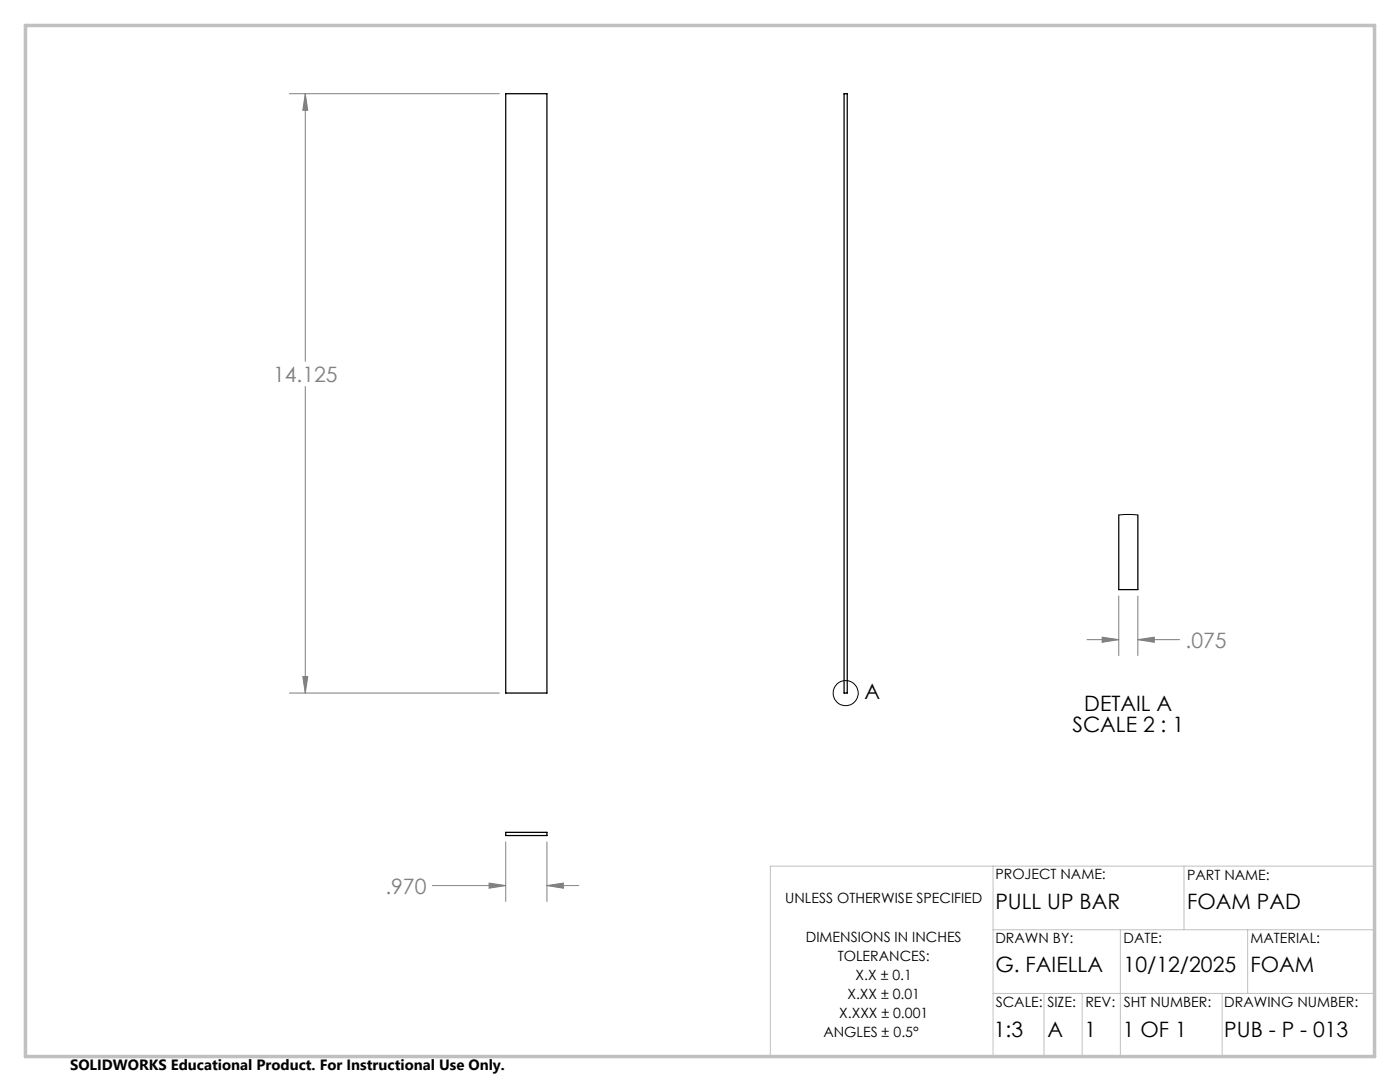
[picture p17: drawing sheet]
<svg xmlns="http://www.w3.org/2000/svg" width="279mm" height="216mm" viewBox="0 0 279 216" stroke-linecap="round" stroke-linejoin="round" font-family="sans-serif">
<defs><g id="words">
<g font-size="4.2" fill="#808080">
<text x="54.5" y="76.2">14.125</text>
<text x="236.6" y="129.2">.075</text>
<text x="76.9" y="178.3">.970</text>
</g>
<g font-size="4.2">
<text x="172.5" y="139.5">A</text>
<text x="216.4" y="141.9">DETAIL A</text>
<text x="214" y="146.1">SCALE 2 : 1</text>
<text x="198.7" y="181.5">PULL UP BAR</text>
<text x="236.9" y="181.5">FOAM PAD</text>
<text x="198.7" y="194">G. FAIELLA</text>
<text x="224.2" y="194">10/12/2025</text>
<text x="249.6" y="194">FOAM</text>
<text x="198.3" y="207">1:3</text>
<text x="209.1" y="207">A</text>
<text x="216.4" y="207">1</text>
<text x="224.1" y="207">1 OF 1</text>
<text x="244.3" y="207">PUB - P - 013</text>
</g>
<text font-size="3" x="14" y="213.5">SOLIDWORKS Educational Product. For Instructional Use Only.</text>
<g font-size="2.8">
<text x="198.7" y="175.4">PROJECT NAME:</text>
<text x="236.9" y="175.6">PART NAME:</text>
<text x="156.7" y="180.2">UNLESS OTHERWISE SPECIFIED</text>
<text x="160.8" y="187.9">DIMENSIONS IN INCHES</text>
<text x="167.2" y="191.7">TOLERANCES:</text>
<text x="198.7" y="188.2">DRAWN BY:</text>
<text x="224.2" y="188.2">DATE:</text>
<text x="249.6" y="188.2">MATERIAL:</text>
<text x="170.8" y="195.5">X.X ± 0.1</text>
<text x="167.5" y="203.2">X.XXX ± 0.001</text>
<text x="169.1" y="199.3">X.XX ± 0.01</text>
<text x="198.7" y="200.9">SCALE:</text>
<text x="209" y="200.9">SIZE:</text>
<text x="216.6" y="200.9">REV:</text>
<text x="224.3" y="200.9">SHT NUMBER:</text>
<text x="244.3" y="200.9">DRAWING NUMBER:</text>
<text x="164.3" y="207">ANGLES ± 0.5°</text>
</g>
</g></defs>
<path d="M100.9 18.7h8.2v119.6h-8.2zM168.5 18.7h.6v119.6h-.6zM223.3 102.8v14.9h3.8v-14.9M100.9 166.1h8.2v.6h-8.2z" fill="none" stroke="#000" stroke-width=".25"/>
<g fill="none" stroke="#000" stroke-width=".2">
<path d="M223.3 102.8l1-.1 2.8 .1"/>
<circle cx="168.8" cy="138.3" r="2.51"/>
</g>
<g fill="none" stroke="#808080" stroke-width=".2">
<path d="M57.7 18.7h42M60.9 18.7l.5 3.3h-1zM60.9 18.7v53.4M60.9 77.1v61.2M223.3 118.9v11.9M227.1 118.9v11.9M57.7 138.3h42M60.4 135h1l-.5 3.3zM216.9 127.6h6.4M220 127.1l3.3 .5-3.3 .6zM227.1 127.6l3.3-.5v1.1zM227.1 127.6h8.3"/>
<path d="M86.3 176.7h14.6M97.6 176.2l3.3 .5-3.3 .5zM100.9 168v11.9M109.1 176.7l3.3-.5v1zM109.1 168v11.9M109.1 176.7h6.4"/>
</g>
<path d="M198.2 172.8v38.1M236.3 172.8v12.7M274.4 172.8h-120.7v38.1M198.2 185.5h76.2M198.2 198.2h76.2M208.4 198.2v12.7M216 198.2v12.7M223.6 185.5v25.4M243.9 198.2v12.7M249 185.5v12.7" fill="none" stroke="#c0c0c0" stroke-width=".2"/>
<path d="M5.1 5.1h269.2v205.7h-269.2z" fill="none" stroke="#c0c0c0" stroke-width=".7"/>
<path d="M60.9 18.7l.5 3.3h-1zM60.4 135h1l-.5 3.3zM97.6 176.2l3.3 .5-3.3 .5zM109.1 176.7l3.3-.5v1zM220 127.1l3.3 .5-3.3 .6zM227.1 127.6l3.3-.5v1.1z" fill="#808080"/>
<use href="#words"/>
</svg>
